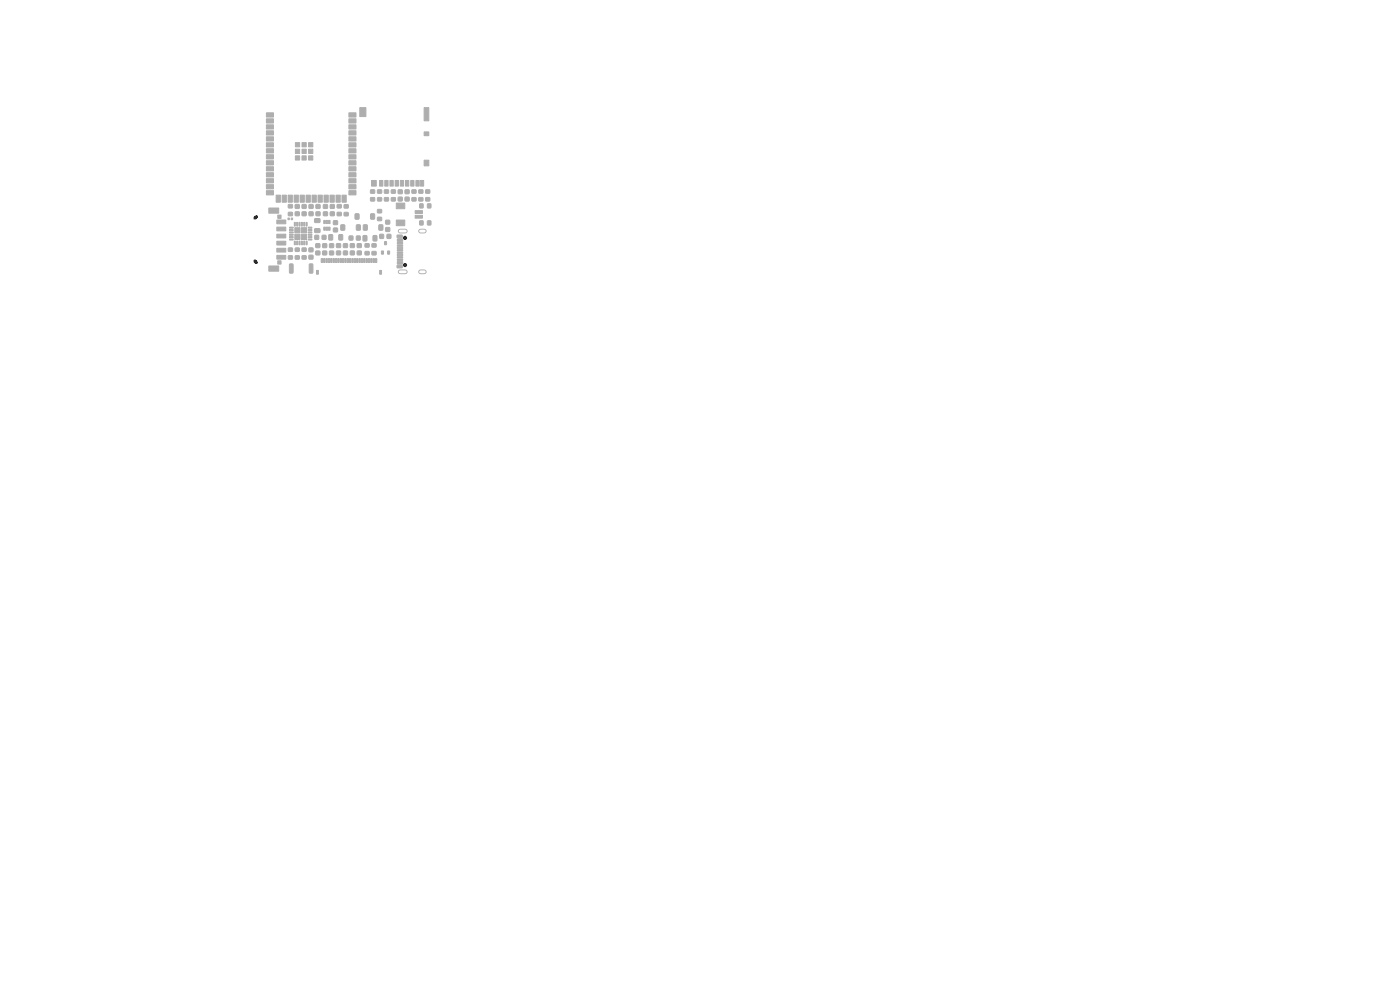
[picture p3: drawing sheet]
<svg xmlns="http://www.w3.org/2000/svg" width="297mm" height="210mm" viewBox="0 0 297 210" stroke-linecap="round" stroke-linejoin="round" font-family="sans-serif">
<g fill="#bbaaa4" stroke="#bbaaa4" stroke-width=".21">
<path d="M62.5 48.3h1.1v1.1h-1.1z"/>
<path d="M62.5 49.7h1.1v1.1h-1.1z"/>
<path d="M63.9 48.3h1.1v1.1h-1.1z"/>
<path d="M63.9 49.7h1.1v1.1h-1.1z"/>
<path d="M61.4 48.2h.7l.1 .1-.8 .1z"/>
<path d="M61.4 48.7h.7l.1 .1-.8 .1z"/>
<path d="M61.4 49.2h.7l.1 .1-.8 .1z"/>
<path d="M61.4 49.7h.7l.1 .1-.8 .1z"/>
<path d="M61.4 50.2h.7l.1 .1-.8 .1z"/>
<path d="M61.4 50.7h.7l.1 .1-.8 .1z"/>
<path d="M62.5 51.2h.2v.7h-.3z"/>
<path d="M62.4 47.2h.3l-.1 .8-.2-.1z"/>
<path d="M63 51.2h.2v.7h-.3z"/>
<path d="M62.9 47.2h.3l-.1 .8-.2-.1z"/>
<path d="M63.5 51.2h.2v.7h-.3z"/>
<path d="M63.4 47.2h.3l-.1 .8-.2-.1z"/>
<path d="M64 51.2h.2v.7h-.3z"/>
<path d="M63.9 47.2h.3l-.1 .8-.2-.1z"/>
<path d="M64.5 51.2h.2v.7h-.3z"/>
<path d="M64.4 47.2h.3l-.1 .8-.2-.1z"/>
<path d="M65 51.2h.2v.7h-.3z"/>
<path d="M64.9 47.2h.3l-.1 .8-.2-.1z"/>
<path d="M65.4 48.2h.8v.2h-.7z"/>
<path d="M65.4 48.7h.8v.2h-.7z"/>
<path d="M65.4 49.2h.8v.2h-.7z"/>
<path d="M65.4 49.7h.8v.2h-.7z"/>
<path d="M65.4 50.2h.8v.2h-.7z"/>
<path d="M65.4 50.7h.8v.2h-.7z"/>
<path d="M62.7 33.1h.9v.9h-.9z"/>
<path d="M62.7 30.3h.9v.9h-.9z"/>
<path d="M62.7 31.7h.9v.9h-.9z"/>
<path d="M64.1 33.1h.9v.9h-.9z"/>
<path d="M64.1 30.3h.9v.9h-.9z"/>
<path d="M64.1 31.7h.9v.9h-.9z"/>
<path d="M65.5 33.1h.9v.9h-.9z"/>
<path d="M65.5 30.3h.9v.9h-.9z"/>
<path d="M65.5 31.7h.9v.9h-.9z"/>
<path d="M56.5 23.9h1.5v.9h-1.5z"/>
<path d="M56.5 25.2h1.5v.9h-1.5z"/>
<path d="M56.5 26.5h1.5v.9h-1.5z"/>
<path d="M56.5 27.7h1.5v.9h-1.5z"/>
<path d="M56.5 29h1.5v.9h-1.5z"/>
<path d="M56.5 30.3h1.5v.9h-1.5z"/>
<path d="M56.5 31.6h1.5v.9h-1.5z"/>
<path d="M56.5 32.8h1.5v.9h-1.5z"/>
<path d="M56.5 34.1h1.5v.9h-1.5z"/>
<path d="M56.5 35.4h1.5v.9h-1.5z"/>
<path d="M56.5 36.6h1.5v.9h-1.5z"/>
<path d="M56.5 37.9h1.5v.9h-1.5z"/>
<path d="M56.5 39.2h1.5v.9h-1.5z"/>
<path d="M56.5 40.4h1.5v.9h-1.5z"/>
<path d="M58.6 41.4h.9v1.5h-.9z"/>
<path d="M59.9 41.4h.9v1.5h-.9z"/>
<path d="M61.1 41.4h.9v1.5h-.9z"/>
<path d="M62.4 41.4h.9v1.5h-.9z"/>
<path d="M63.7 41.4h.9v1.5h-.9z"/>
<path d="M64.9 41.4h.9v1.5h-.9z"/>
<path d="M66.2 41.4h.9v1.5h-.9z"/>
<path d="M67.5 41.4h.9v1.5h-.9z"/>
<path d="M68.7 41.4h.9v1.5h-.9z"/>
<path d="M70 41.4h.9v1.5h-.9z"/>
<path d="M71.3 41.4h.9v1.5h-.9z"/>
<path d="M72.6 41.4h.9v1.5h-.9z"/>
<path d="M74 40.4h1.5v.9h-1.5z"/>
<path d="M74 39.2h1.5v.9h-1.5z"/>
<path d="M74 37.9h1.5v.9h-1.5z"/>
<path d="M74 36.6h1.5v.9h-1.5z"/>
<path d="M74 35.4h1.5v.9h-1.5z"/>
<path d="M74 34.1h1.5v.9h-1.5z"/>
<path d="M74 32.8h1.5v.9h-1.5z"/>
<path d="M74 31.6h1.5v.9h-1.5z"/>
<path d="M74 30.3h1.5v.9h-1.5z"/>
<path d="M74 29h1.5v.9h-1.5z"/>
<path d="M74 27.7h1.5v.9h-1.5z"/>
<path d="M74 26.5h1.5v.9h-1.5z"/>
<path d="M74 25.2h1.5v.9h-1.5z"/>
<path d="M74 23.9h1.5v.9h-1.5z"/>
<path d="M68.4 49.9h.7v.9h-.7z"/>
<path d="M66.8 49.9h.8v.9h-.8z"/>
<path d="M67 53.3h.8v.7h-.8z"/>
<path d="M67 51.7h.8v.8h-.8z"/>
<path d="M84.5 40.3h.8v.8h-.8z"/>
<path d="M84.5 41.8h.8v.8h-.8z"/>
<path d="M77.5 53.4h.8v.6h-.8z"/>
<path d="M77.5 51.7h.8v.7h-.8z"/>
<path d="M80.9 53.3h.5l-.1 .6h-.4z"/>
<path d="M82.2 53.3h.5l-.1 .6h-.4z"/>
<path d="M81.6 51.3h.4l-.1 .6h-.3z"/>
<path d="M90.3 41.9h.9v.7h-.9z"/>
<path d="M90.3 40.3h.9v.7h-.9z"/>
<path d="M79.2 50l.6-.1 .2 .2v.8l-.1 .2-.8-.1z"/>
<path d="M77.1 50l.5-.1 .2 .2 .1 .8-.2 .2-.7-.1z"/>
<path d="M80.1 44.5h.8v.6h-.8z"/>
<path d="M80.1 46.1h.8v.7h-.8z"/>
<path d="M78.7 45.4h.7v1.1h-.7z"/>
<path d="M75.4 45.4h.7v1.1h-.7z"/>
<path d="M70.1 43.4h.8v.8h-.8z"/>
<path d="M70.1 45h.8v.7h-.8z"/>
<path d="M83 41.9h.9v.7h-.9z"/>
<path d="M83 40.3h.9v.7h-.9z"/>
<path d="M71.9 49.8l.6-.1 .2 .2v.8l-.1 .2-.7-.1z"/>
<path d="M69.8 49.8l.6-.1 .2 .2v.8l-.1 .2-.8-.1z"/>
<path d="M82.1 49.7h.8v.8h-.8z"/>
<path d="M80.6 49.7h.7v.8h-.7z"/>
<path d="M78.6 41.9h.9v.7h-.9z"/>
<path d="M78.6 40.3h.9v.7h-.9z"/>
<path d="M69.9 51.7h.8v.8h-.8z"/>
<path d="M69.9 53.3h.8v.7h-.8z"/>
<path d="M69.7 46.8h.3v.6h-.3z"/>
<path d="M69.2 46.8h.3v.6h-.3z"/>
<path d="M68.7 46.8h.3v.6h-.3z"/>
<path d="M68.7 48.2h.3v.6h-.3z"/>
<path d="M69.2 48.2h.3v.6h-.3z"/>
<path d="M69.7 48.2h.3v.6h-.3z"/>
<path d="M71.4 51.7h.8v.8h-.8z"/>
<path d="M71.4 53.3h.8v.7h-.8z"/>
<path d="M75.8 53.3h.8v.7h-.8z"/>
<path d="M75.8 51.7h.8v.8h-.8z"/>
<path d="M68.5 53.3h.8v.7h-.8z"/>
<path d="M68.5 51.7h.8v.8h-.8z"/>
<path d="M88.1 44.7h1.5v.6h-1.5z"/>
<path d="M88.1 45.7h1.5v.6h-1.5z"/>
<path d="M84.1 43.1h1.8v1.2h-1.8z"/>
<path d="M84.1 46.7h1.8v1.2h-1.8z"/>
<path d="M61.2 52.6h.8v.7h-.8z"/>
<path d="M61.2 54.3h.8v.7h-.8z"/>
<path d="M73 45.1h.9v.7h-.9z"/>
<path d="M73 43.4h.9v.7h-.9z"/>
<path d="M64.1 43.4h.8v.8h-.8z"/>
<path d="M64.1 45h.8v.7h-.8z"/>
<path d="M74.3 53.3h.9v.7h-.9z"/>
<path d="M74.3 51.7h.9v.8h-.9z"/>
<path d="M61.2 43.4h.8v.7h-.8z"/>
<path d="M61.2 45.1h.8v.6h-.8z"/>
<path d="M80.5 38.3h.7v1.2h-.7z"/>
<path d="M81.6 38.3h.7v1.2h-.7z"/>
<path d="M82.7 38.3h.7v1.2h-.7z"/>
<path d="M83.8 38.3h.7v1.2h-.7z"/>
<path d="M84.9 38.3h.7v1.2h-.7z"/>
<path d="M86 38.3h.7v1.2h-.7z"/>
<path d="M87.1 38.3h.7v1.2h-.7z"/>
<path d="M88.2 38.3h.7v1.2h-.7z"/>
<path d="M89.2 38.3h.7v1.2h-.7z"/>
<path d="M90 28h1v.8h-1z"/>
<path d="M90 34h1v1.2h-1z"/>
<path d="M90 22.8h1v2.8h-1z"/>
<path d="M78.8 38.3h1v1.2h-1z"/>
<path d="M76.3 22.8h1.3v1.9h-1.3z"/>
<path d="M64.1 52.6h.8v.7h-.8z"/>
<path d="M64.1 54.3h.8v.7h-.8z"/>
<path d="M90.7 43.3h.7v.8h-.7z"/>
<path d="M89.1 43.3h.6v.8h-.6z"/>
<path d="M61.4 56h.6l.2 .1v1.7l-.1 .1-.7-.1z"/>
<path d="M65.6 56h.6l.2 .1v1.7l-.1 .1-.7-.1z"/>
<path d="M80.1 41.9h.8v.7h-.8z"/>
<path d="M80.1 40.3h.8v.7h-.8z"/>
<path d="M68.6 43.4h.8v.8h-.8z"/>
<path d="M68.6 45h.8v.7h-.8z"/>
<path d="M70.8 46.8h.8v.8h-.8z"/>
<path d="M70.8 48.4h.8v.8h-.8z"/>
<path d="M88.9 41.9h.8v.7h-.8z"/>
<path d="M88.9 40.3h.8v.7h-.8z"/>
<path d="M58.7 54.2h1.9v.8h-1.9z"/>
<path d="M58.7 52.7h1.9v.8h-1.9z"/>
<path d="M58.7 51.2h1.9v.8h-1.9z"/>
<path d="M58.7 48.2h1.9v.8h-1.9z"/>
<path d="M58.7 46.7h1.9v.8h-1.9z"/>
<path d="M58.7 49.7h1.9v.8h-1.9z"/>
<path d="M57 56.4h2.1v1.1h-2.1z"/>
<path d="M57 44.1h2.1v1.1h-2.1z"/>
<path d="M58.9 55.3h.7v.7h-.7z"/>
<path d="M58.9 45.6h.7v.7h-.7z"/>
<path d="M66.8 48.5h1l.1 .7-.2 .2-.9-.1-.1-.2z"/>
<path d="M66.8 46.4h1l.1 .7-.2 .1h-.9l-.1-.2z"/>
<path d="M62.7 43.4h.8v.8h-.8z"/>
<path d="M62.7 45h.8v.7h-.8z"/>
<path d="M81.8 48.3h.9v.8h-.9z"/>
<path d="M81.8 46.7h.9v.8h-.9z"/>
<path d="M78.9 53.4h.9v.6h-.9z"/>
<path d="M78.9 51.7h.9v.7h-.9z"/>
<path d="M75.6 50.1h.8v.8h-.8z"/>
<path d="M74.1 50.1h.7v.8h-.7z"/>
<path d="M77.1 47.7h.8v1.1h-.8z"/>
<path d="M80.4 47.7h.8v1.1h-.8z"/>
<path d="M65.6 43.4h.8v.8h-.8z"/>
<path d="M65.6 45h.8v.7h-.8z"/>
<path d="M71.5 45.1h.9v.6h-.9z"/>
<path d="M71.5 43.4h.9v.7h-.9z"/>
<path d="M84.3 54.5l1.1-.1v.3h-1z"/>
<path d="M84.3 53.5l1.1-.1v.3h-1z"/>
<path d="M84.3 53l1.1-.1v.3h-1z"/>
<path d="M84.3 52l1.1-.1v.3h-1z"/>
<path d="M84.3 49.9h1l.1 .4-1.1 .1z"/>
<path d="M84.3 50.7h1l.1 .4-1 .1z"/>
<path d="M84.3 51.5l1.1-.1v.3h-1z"/>
<path d="M84.3 52.5l1.1-.1v.3h-1z"/>
<path d="M84.3 54l1.1-.1v.3h-1z"/>
<path d="M84.3 55l1.1-.1v.3h-1z"/>
<path d="M84.3 55.5h1l.1 .4-1 .1z"/>
<path d="M84.3 56.3h1l.1 .4-1.1 .1z"/>
<path d="M86 40.3h.8v.8h-.8z"/>
<path d="M86 41.8h.8v.8h-.8z"/>
<path d="M67.1 43.4h.8v.8h-.8z"/>
<path d="M67.1 45h.8v.7h-.8z"/>
<path d="M90.7 46.9h.7v.8h-.7z"/>
<path d="M89.1 46.9h.6v.8h-.6z"/>
<path d="M72.3 47.7h.8v1.1h-.8z"/>
<path d="M75.6 47.7h.8v1.1h-.8z"/>
<path d="M72.9 53.3h.8v.7h-.8z"/>
<path d="M72.9 51.7h.8v.8h-.8z"/>
<path d="M65.6 54.2h.8v.7h-.8z"/>
<path d="M65.6 52.6h.8v.8h-.8z"/>
<path d="M61.1 46.3h.3v.3h-.3z"/>
<path d="M61.8 46.3h.3v.3h-.3z"/>
<path d="M62.6 52.6h.9v.7h-.9z"/>
<path d="M62.6 54.3h.9v.7h-.9z"/>
<path d="M79.6 54.9h.3v.8h-.3z"/>
<path d="M79.1 54.9h.3v.8h-.3z"/>
<path d="M78.6 54.9h.3v.8h-.3z"/>
<path d="M78.1 54.9h.3v.8h-.3z"/>
<path d="M77.6 54.9h.3v.8h-.3z"/>
<path d="M77.1 54.9h.3v.8h-.3z"/>
<path d="M76.6 54.9h.3v.8h-.3z"/>
<path d="M76.1 54.9h.3v.8h-.3z"/>
<path d="M75.6 54.9h.3v.8h-.3z"/>
<path d="M75.1 54.9h.3v.8h-.3z"/>
<path d="M74.6 54.9h.3v.8h-.3z"/>
<path d="M74.1 54.9h.3v.8h-.3z"/>
<path d="M73.6 54.9h.3v.8h-.3z"/>
<path d="M73.1 54.9h.3v.8h-.3z"/>
<path d="M72.6 54.9h.3v.8h-.3z"/>
<path d="M72.1 54.9h.3v.8h-.3z"/>
<path d="M71.6 54.9h.3v.8h-.3z"/>
<path d="M71.1 54.9h.3v.8h-.3z"/>
<path d="M70.6 54.9h.3v.8h-.3z"/>
<path d="M70.1 54.9h.3v.8h-.3z"/>
<path d="M69.6 54.9h.3v.8h-.3z"/>
<path d="M69.1 54.9h.3v.8h-.3z"/>
<path d="M68.6 54.9h.3v.8h-.3z"/>
<path d="M68.1 54.9h.3v.8h-.3z"/>
<path d="M67.1 57.4h.4v.8h-.4z"/>
<path d="M80.5 57.4h.4v.8h-.4z"/>
<path d="M87.4 41.9h.8v.7h-.8z"/>
<path d="M87.4 40.3h.8v.7h-.8z"/>
<path d="M81.6 41.9h.8v.7h-.8z"/>
<path d="M81.6 40.3h.8v.7h-.8z"/>
</g>
<path d="M84.9 57.7h1.1M84.9 49h1.1M89.2 57.7h.8M89.2 49h.8" fill="none" stroke="#bbaaa4" stroke-width="1"/>
<path d="M54.1 55.4l.3 .3M54.4 46l-.3 .3" fill="none" stroke="#000" stroke-width=".7"/>
<g fill="#000" stroke="#000" stroke-width=".21">
<circle cx="85.9" cy="56.2" r=".32"/>
<circle cx="85.9" cy="50.5" r=".32"/>
</g>
<path d="M84.9 57.7h1.1M84.9 49h1.1M89.2 57.7h.8M89.2 49h.8" fill="none" stroke="#fff" stroke-width=".6"/>
</svg>
